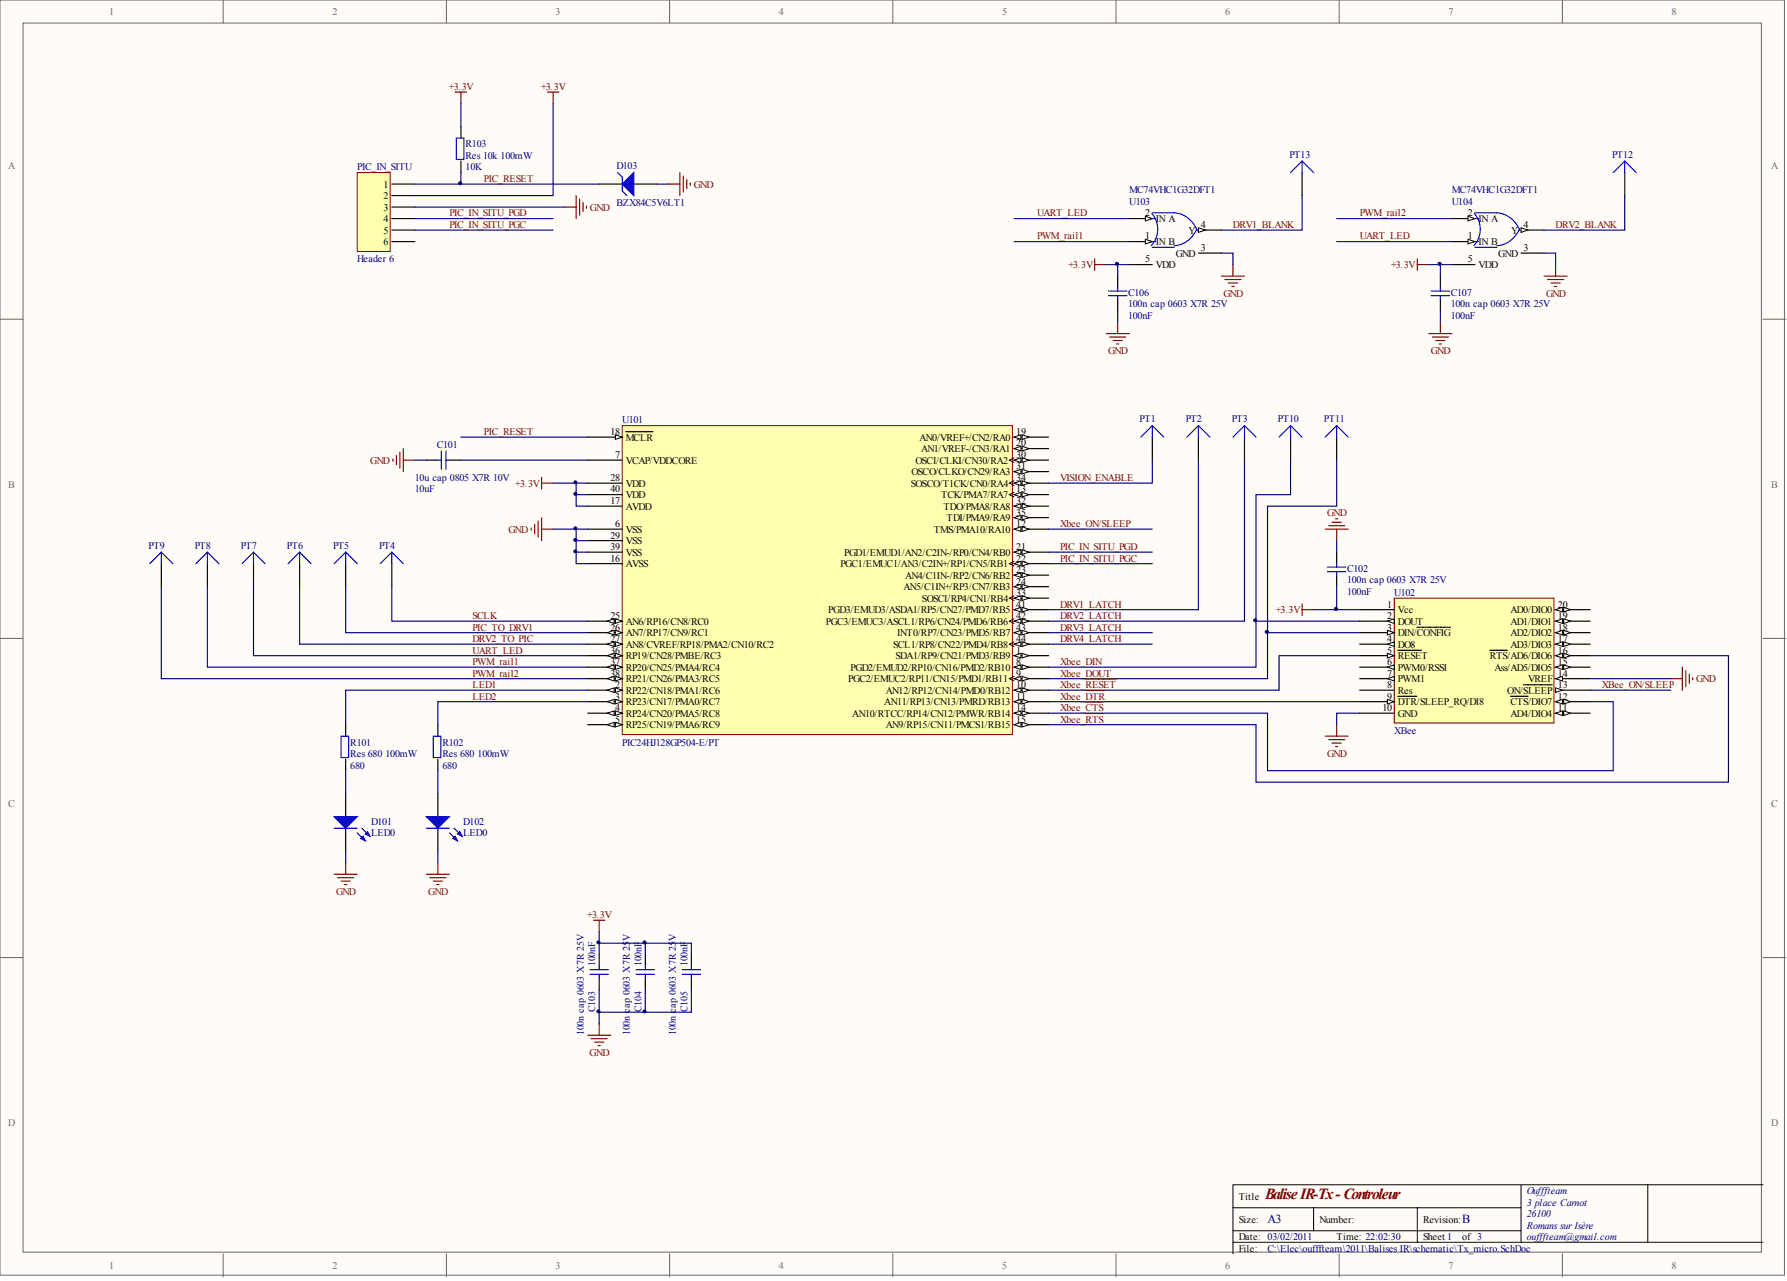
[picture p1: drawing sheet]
<svg xmlns="http://www.w3.org/2000/svg" width="393mm" height="282mm" viewBox="0 0 393 282" stroke-linecap="round" stroke-linejoin="round" font-family="sans-serif">
<defs><g id="words">
<text font-size="3.4" fill="#800000" x="278.5" y="263.9">Balise IR-Tx- Controleur</text>
<g font-size="2.7" fill="#000080">
<text x="279" y="269.1">A3</text>
<text x="321.9" y="269.1">B</text>
</g>
<g font-size="2.2" fill="#696969">
<text x="24" y="3.3">1</text>
<text x="73.2" y="3.3">2</text>
<text x="122.3" y="3.3">3</text>
<text x="171.4" y="3.3">4</text>
<text x="220.6" y="3.3">5</text>
<text x="269.7" y="3.3">6</text>
<text x="318.8" y="3.3">7</text>
<text x="368" y="3.3">8</text>
<text x="1.8" y="37.1">A</text>
<text x="389.9" y="37.1">A</text>
<text x="1.8" y="107.3">B</text>
<text x="389.9" y="107.3">B</text>
<text x="1.8" y="177.6">C</text>
<text x="389.9" y="177.6">C</text>
<text x="1.8" y="247.8">D</text>
<text x="389.9" y="247.8">D</text>
<text x="24" y="279.2">1</text>
<text x="73.2" y="279.2">2</text>
<text x="122.3" y="279.2">3</text>
<text x="171.4" y="279.2">4</text>
<text x="220.6" y="279.2">5</text>
<text x="269.7" y="279.2">6</text>
<text x="318.8" y="279.2">7</text>
<text x="368" y="279.2">8</text>
</g>
<g font-size="2.2" fill="#800000">
<text x="98.8" y="19.8">+3.3V</text>
<text x="119.1" y="19.8">+3.3V</text>
<text x="106.5" y="40">PIC_RESET</text>
<text x="152.7" y="41.3">GND</text>
<text x="98.9" y="47.6">PIC_IN_SITU_PGD</text>
<text x="129.9" y="46.4">GND</text>
<text x="228.3" y="47.6">UART_LED</text>
<text x="299.3" y="47.6">PWM_rail2</text>
<text x="98.9" y="50.2">PIC_IN_SITU_PGC</text>
<text x="228.3" y="52.7">PWM_rail1</text>
<text x="271.4" y="50.2">DRV1_BLANK</text>
<text x="299.3" y="52.7">UART_LED</text>
<text x="342.4" y="50.2">DRV2_BLANK</text>
<text x="235.2" y="59">+3.3V</text>
<text x="306.2" y="59">+3.3V</text>
<text x="269.3" y="65.3">GND</text>
<text x="340.3" y="65.3">GND</text>
<text x="243.9" y="77.9">GND</text>
<text x="314.9" y="77.9">GND</text>
<text x="106.5" y="95.7">PIC_RESET</text>
<text x="81.5" y="102">GND</text>
<text x="113.4" y="107.1">+3.3V</text>
<text x="233.3" y="105.8">VISION_ENABLE</text>
<text x="292.1" y="113.4">GND</text>
<text x="111.9" y="117.2">GND</text>
<text x="233.3" y="116">Xbee_ON/SLEEP</text>
<text x="233.3" y="121">PIC_IN_SITU_PGD</text>
<text x="233.3" y="123.6">PIC_IN_SITU_PGC</text>
<text x="104" y="136.2">SCLK</text>
<text x="233.3" y="133.7">DRV1_LATCH</text>
<text x="233.3" y="136.2">DRV2_LATCH</text>
<text x="280.8" y="134.9">+3.3V</text>
<text x="104" y="138.7">PIC_TO_DRV1</text>
<text x="104" y="141.3">DRV2_TO_PIC</text>
<text x="104" y="143.8">UART_LED</text>
<text x="233.3" y="138.7">DRV3_LATCH</text>
<text x="233.3" y="141.3">DRV4_LATCH</text>
<text x="104" y="146.3">PWM_rail1</text>
<text x="104" y="148.9">PWM_rail2</text>
<text x="233.3" y="146.3">Xbee_DIN</text>
<text x="233.3" y="148.9">Xbee_DOUT</text>
<text x="104" y="151.4">LED1</text>
<text x="104" y="153.9">LED2</text>
<text x="233.3" y="151.4">Xbee_RESET</text>
<text x="233.3" y="153.9">Xbee_DTR</text>
<text x="352.6" y="151.4">XBee_ON/SLEEP</text>
<text x="373.4" y="150.1">GND</text>
<text x="233.3" y="156.5">Xbee_CTS</text>
<text x="233.3" y="159">Xbee_RTS</text>
<text x="292.1" y="166.5">GND</text>
<text x="74" y="196.9">GND</text>
<text x="94.3" y="196.9">GND</text>
<text x="129.3" y="202">+3.3V</text>
<text x="129.8" y="232.3">GND</text>
</g>
<g font-size="2.2" fill="#000080">
<text x="102.5" y="32.4">R103</text>
<text x="102.5" y="35">Res 10k 100mW</text>
<text x="283.8" y="34.7">PT13</text>
<text x="354.8" y="34.7">PT12</text>
<text x="78.6" y="37.5">PIC_IN_SITU</text>
<text x="102.5" y="37.5">10K</text>
<text x="135.7" y="37.2">D103</text>
<text x="135.7" y="45.3">BZX84C5V6LT1</text>
<text x="248.6" y="45.1">U103</text>
<text x="248.6" y="42.6">MC74VHC1G32DFT1</text>
<text x="319.6" y="45.1">U104</text>
<text x="319.6" y="42.6">MC74VHC1G32DFT1</text>
<text x="78.6" y="57.8">Header 6</text>
<text x="248.3" y="65.1">C106</text>
<text x="319.3" y="65.1">C107</text>
<text x="248.3" y="70.2">100nF</text>
<text x="248.3" y="67.6">100n cap 0603 X7R 25V</text>
<text x="319.3" y="70.2">100nF</text>
<text x="319.3" y="67.6">100n cap 0603 X7R 25V</text>
<text x="137" y="93.2">U101</text>
<text x="250.8" y="92.9">PT1</text>
<text x="261" y="92.9">PT2</text>
<text x="271.1" y="92.9">PT3</text>
<text x="281.3" y="92.9">PT10</text>
<text x="291.4" y="92.9">PT11</text>
<text x="96.1" y="98.5">C101</text>
<text x="91.3" y="105.8">10u cap 0805 X7R 10V</text>
<text x="91.3" y="108.4">10uF</text>
<text x="32.7" y="120.8">PT9</text>
<text x="42.9" y="120.8">PT8</text>
<text x="53" y="120.8">PT7</text>
<text x="63.2" y="120.8">PT6</text>
<text x="73.3" y="120.8">PT5</text>
<text x="83.4" y="120.8">PT4</text>
<text x="296.5" y="125.8">C102</text>
<text x="296.5" y="130.9">100nF</text>
<text x="296.5" y="128.4">100n cap 0603 X7R 25V</text>
<text x="306.9" y="131.1">U102</text>
<text x="306.9" y="161.5">XBee</text>
<text x="77.1" y="164">R101</text>
<text x="77.1" y="166.6">Res 680</text>
<text x="84.8" y="166.6">100mW</text>
<text x="97.4" y="164">R102</text>
<text x="97.4" y="166.6">Res 680</text>
<text x="105.1" y="166.6">100mW</text>
<text x="137" y="164">PIC24HJ128GP504-E/PT</text>
<text x="77.1" y="169.1">680</text>
<text x="97.4" y="169.1">680</text>
<text x="81.7" y="181.5">D101</text>
<text x="81.7" y="184">LED0</text>
<text x="102" y="181.5">D102</text>
<text x="102" y="184">LED0</text>
<text x="138.6" y="207" transform="rotate(-90 138.6 207)">V</text>
<text x="148.8" y="207" transform="rotate(-90 148.8 207)">V</text>
<text x="131" y="212.6" transform="rotate(-90 131 212.6)">100nF</text>
<text x="141.2" y="212.6" transform="rotate(-90 141.2 212.6)">100nF</text>
<text x="151.3" y="212.6" transform="rotate(-90 151.3 212.6)">100nF</text>
<text x="128.5" y="227.8" transform="rotate(-90 128.5 227.8)">100n cap 0603 X7R 25V</text>
<text x="131" y="222.7" transform="rotate(-90 131 222.7)">C103</text>
<text x="138.6" y="227.8" transform="rotate(-90 138.6 227.8)">100n cap 0603 X7R 25</text>
<text x="141.2" y="222.7" transform="rotate(-90 141.2 222.7)">C104</text>
<text x="148.8" y="227.8" transform="rotate(-90 148.8 227.8)">100n cap 0603 X7R 25</text>
<text x="151.3" y="222.7" transform="rotate(-90 151.3 222.7)">C105</text>
<text x="336.1" y="262.8">Oufffteam</text>
<text x="336.1" y="265.3">3 place Carnot</text>
<text x="336.1" y="267.8">26100</text>
<text x="279" y="275.4">C:\Elec\oufffteam\2011\Balises IR\schematic\Tx_micro.SchDoc</text>
<text x="336.1" y="270.3">Romans sur Isère</text>
<text x="336.1" y="272.9">oufffteam@gmail.com</text>
</g>
<g font-size="2.2">
<text x="84.4" y="41.3">1</text>
<text x="84.4" y="43.8">2</text>
<text x="84.4" y="46.4">3</text>
<text x="252.1" y="47.6">2</text>
<text x="323.1" y="47.6">2</text>
<text x="84.4" y="48.9">4</text>
<text x="84.4" y="51.4">5</text>
<text x="84.4" y="54">6</text>
<text x="252.1" y="52.7">1</text>
<text x="254.4" y="54">IN B</text>
<text x="254.4" y="48.9">IN A</text>
<text x="261.6" y="51.4">Y</text>
<text x="264.3" y="50.2">4</text>
<text x="323.1" y="52.7">1</text>
<text x="325.4" y="54">IN B</text>
<text x="325.4" y="48.9">IN A</text>
<text x="332.6" y="51.4">Y</text>
<text x="335.3" y="50.2">4</text>
<text x="252.1" y="57.8">5</text>
<text x="254.4" y="59">VDD</text>
<text x="258.8" y="56.5">GND</text>
<text x="264.3" y="55.2">3</text>
<text x="323.1" y="57.8">5</text>
<text x="325.4" y="59">VDD</text>
<text x="329.8" y="56.5">GND</text>
<text x="335.3" y="55.2">3</text>
<text x="134.4" y="95.7">18</text>
<text x="223.7" y="95.7">19</text>
<text x="135.4" y="100.8">7</text>
<text x="137.7" y="97">MCLR</text>
<text x="202.4" y="97">AN0/VREF+/CN2/RA0</text>
<text x="202.7" y="99.5">AN1/VREF-/CN3/RA1</text>
<text x="223.7" y="98.2">20</text>
<text x="223.7" y="100.8">30</text>
<text x="134.4" y="105.8">28</text>
<text x="137.7" y="102">VCAP/VDDCORE</text>
<text x="137.7" y="107.1">VDD</text>
<text x="200.5" y="107.1">SOSCO/T1CK/CN0/RA4</text>
<text x="200.6" y="104.6">OSCO/CLKO/CN29/RA3</text>
<text x="201.5" y="102">OSCI/CLKI/CN30/RA2</text>
<text x="223.7" y="103.3">31</text>
<text x="223.7" y="105.8">34</text>
<text x="134.4" y="110.9">17</text>
<text x="134.4" y="108.4">40</text>
<text x="137.7" y="112.2">AVDD</text>
<text x="137.7" y="109.6">VDD</text>
<text x="207.1" y="109.6">TCK/PMA7/RA7</text>
<text x="207.7" y="112.2">TDO/PMA8/RA8</text>
<text x="223.7" y="108.4">13</text>
<text x="223.7" y="110.9">32</text>
<text x="223.7" y="113.4">35</text>
<text x="134.4" y="118.5">29</text>
<text x="135.4" y="116">6</text>
<text x="137.7" y="117.2">VSS</text>
<text x="137.7" y="119.8">VSS</text>
<text x="205.5" y="117.2">TMS/PMA10/RA10</text>
<text x="208.4" y="114.7">TDI/PMA9/RA9</text>
<text x="223.7" y="116">12</text>
<text x="134.4" y="123.6">16</text>
<text x="134.4" y="121">39</text>
<text x="137.7" y="124.8">AVSS</text>
<text x="137.7" y="122.3">VSS</text>
<text x="185" y="124.8">PGC1/EMUC1/AN3/C2IN+/RP1/CN5/RB1</text>
<text x="185.8" y="122.3">PGD1/EMUD1/AN2/C2IN-/RP0/CN4/RB0</text>
<text x="223.7" y="121">21</text>
<text x="223.7" y="123.6">22</text>
<text x="198.9" y="129.9">AN5/C1IN+/RP3/CN7/RB3</text>
<text x="199.2" y="127.4">AN4/C1IN-/RP2/CN6/RB2</text>
<text x="223.7" y="126.1">23</text>
<text x="223.7" y="128.6">24</text>
<text x="223.7" y="131.1">33</text>
<text x="134.4" y="136.2">25</text>
<text x="137.7" y="137.5">AN6/RP16/CN8/RC0</text>
<text x="181.8" y="137.5">PGC3/EMUC3/ASCL1/RP6/CN24/PMD6/RB6</text>
<text x="182.3" y="134.9">PGD3/EMUD3/ASDA1/RP5/CN27/PMD7/RB5</text>
<text x="202.9" y="132.4">SOSCI/RP4/CN1/RB4</text>
<text x="223.7" y="133.7">41</text>
<text x="223.7" y="136.2">42</text>
<text x="305.3" y="133.7">1</text>
<text x="305.3" y="136.2">2</text>
<text x="307.7" y="134.9">Vcc</text>
<text x="307.7" y="137.5">DOUT</text>
<text x="332.5" y="137.5">AD1/DIO1</text>
<text x="332.5" y="134.9">AD0/DIO0</text>
<text x="342.9" y="136.2">19</text>
<text x="342.9" y="133.7">20</text>
<text x="134.4" y="138.7">26</text>
<text x="134.4" y="141.3">27</text>
<text x="134.4" y="143.8">36</text>
<text x="137.7" y="140">AN7/RP17/CN9/RC1</text>
<text x="137.7" y="142.5">AN8/CVREF/RP18/PMA2/CN10/RC2</text>
<text x="196.6" y="142.5">SCL1/RP8/CN22/PMD4/RB8</text>
<text x="197.5" y="140">INT0/RP7/CN23/PMD5/RB7</text>
<text x="223.7" y="143.8">1</text>
<text x="223.7" y="138.7">43</text>
<text x="223.7" y="141.3">44</text>
<text x="305.3" y="138.7">3</text>
<text x="305.3" y="141.3">4</text>
<text x="305.3" y="143.8">5</text>
<text x="307.7" y="140">DIN/CONFIG</text>
<text x="307.7" y="142.5">DO8</text>
<text x="332.5" y="142.5">AD3/DIO3</text>
<text x="332.5" y="140">AD2/DIO2</text>
<text x="342.9" y="143.8">16</text>
<text x="342.9" y="141.3">17</text>
<text x="342.9" y="138.7">18</text>
<text x="134.4" y="146.3">37</text>
<text x="134.4" y="148.9">38</text>
<text x="137.7" y="145.1">RP19/CN28/PMBE/RC3</text>
<text x="137.7" y="147.6">RP20/CN25/PMA4/RC4</text>
<text x="187.2" y="147.6">PGD2/EMUD2/RP10/CN16/PMD2/RB10</text>
<text x="197.1" y="145.1">SDA1/RP9/CN21/PMD3/RB9</text>
<text x="223.7" y="146.3">8</text>
<text x="223.7" y="148.9">9</text>
<text x="305.3" y="146.3">6</text>
<text x="305.3" y="148.9">7</text>
<text x="307.7" y="145.1">RESET</text>
<text x="307.7" y="147.6">PWM0/RSSI</text>
<text x="327.9" y="145.1">RTS/AD6/DIO6</text>
<text x="329" y="147.6">Ass/AD5/DIO5</text>
<text x="342.9" y="148.9">14</text>
<text x="342.9" y="146.3">15</text>
<text x="135.4" y="151.4">2</text>
<text x="135.4" y="153.9">3</text>
<text x="137.7" y="152.7">RP22/CN18/PMA1/RC6</text>
<text x="137.7" y="155.2">RP23/CN17/PMA0/RC7</text>
<text x="137.7" y="150.1">RP21/CN26/PMA3/RC5</text>
<text x="186.7" y="150.1">PGC2/EMUC2/RP11/CN15/PMD1/RB11</text>
<text x="194.6" y="155.2">AN11/RP13/CN13/PMRD/RB13</text>
<text x="195" y="152.7">AN12/RP12/CN14/PMD0/RB12</text>
<text x="223.7" y="151.4">10</text>
<text x="223.7" y="153.9">11</text>
<text x="305.3" y="151.4">8</text>
<text x="305.3" y="153.9">9</text>
<text x="307.7" y="150.1">PWM1</text>
<text x="307.7" y="152.7">Res</text>
<text x="307.7" y="155.2">DTR/SLEEP_RQ/DI8</text>
<text x="331.8" y="152.7">ON/SLEEP</text>
<text x="332.5" y="155.2">CTS/DIO7</text>
<text x="336.4" y="150.1">VREF</text>
<text x="342.9" y="153.9">12</text>
<text x="342.9" y="151.4">13</text>
<text x="135.4" y="156.5">4</text>
<text x="135.4" y="159">5</text>
<text x="137.7" y="157.7">RP24/CN20/PMA5/RC8</text>
<text x="137.7" y="160.3">RP25/CN19/PMA6/RC9</text>
<text x="187.6" y="157.7">AN10/RTCC/RP14/CN12/PMWR/RB14</text>
<text x="195" y="160.3">AN9/RP15/CN11/PMCS1/RB15</text>
<text x="223.7" y="156.5">14</text>
<text x="223.7" y="159">15</text>
<text x="304.3" y="156.5">10</text>
<text x="307.7" y="157.7">GND</text>
<text x="332.5" y="157.7">AD4/DIO4</text>
<text x="342.9" y="156.5">11</text>
<text x="272.7" y="264">Title</text>
<text x="272.7" y="269.1">Size:</text>
<text x="290.4" y="269.1">Number:</text>
<text x="313.2" y="269.1">Revision:</text>
<text x="272.7" y="272.9">Date: 03/02/2011</text>
<text x="272.7" y="275.4">File:</text>
<text x="294.2" y="272.9">Time: 22:02:30</text>
<text x="313.2" y="272.9">Sheet 1</text>
<text x="321.9" y="272.9">of 3</text>
</g>
</g></defs>
<g fill="#fffcf8" stroke="#696969" stroke-width=".22">
<path d="M0 0h392.8v280.6h-392.8z"/>
<path d="M5.1 5.1h382.6v270.4h-382.6z"/>
</g>
<g fill="none" stroke="#696969" stroke-width=".22">
<path d="M49.1 0v5.1M98.3 0v5.1M147.4 0v5.1M196.5 0v5.1M245.6 0v5.1M294.8 0v5.1M343.9 0v5.1M0 70.2h5.1M388.1 70.2h5M0 140.5h5.1M388.1 140.5h5M0 210.7h5.1"/>
<path d="M388.1 210.7h5M49.1 275.9v5M98.3 275.9v5M147.4 275.9v5M196.5 275.9v5M245.6 275.9v5M294.8 275.9v5M343.9 275.9v5"/>
</g>
<path d="M271.4 265.8h63.4M271.4 273.3h116.7M271.4 270.8h63.4M289.1 265.8v5M312 265.8v7.5M334.8 260.7v12.6M362.7 260.7h-91.3v15.2M388.1 260.7h-25.4v12.6" fill="none" stroke="#000" stroke-width=".22"/>
<path d="M137 93.7h85.8v67.9h-85.8z" fill="#ffffb0" stroke="#800000" stroke-width=".22"/>
<path d="M223.2 144.3h7.6" fill="none" stroke="#000" stroke-width=".25"/>
<g fill="#fffcf8" stroke="#000" stroke-width=".22">
<path d="M223.2 144.3l1.5-.5v1z"/>
<path d="M225 143.8l1.5 .5-1.5 .5z"/>
</g>
<path d="M129.4 151.9h7.6" fill="none" stroke="#000" stroke-width=".25"/>
<g fill="#fffcf8" stroke="#000" stroke-width=".22">
<path d="M135.4 151.4l1.6 .5-1.6 .5z"/>
<path d="M133.7 151.9l1.5-.5v1z"/>
</g>
<path d="M129.4 154.4h7.6" fill="none" stroke="#000" stroke-width=".25"/>
<g fill="#fffcf8" stroke="#000" stroke-width=".22">
<path d="M135.4 153.9l1.6 .5-1.6 .5z"/>
<path d="M133.7 154.4l1.5-.5v1z"/>
</g>
<path d="M129.4 156.9h7.6" fill="none" stroke="#000" stroke-width=".25"/>
<g fill="#fffcf8" stroke="#000" stroke-width=".22">
<path d="M135.4 156.4l1.6 .5-1.6 .5z"/>
<path d="M133.7 156.9l1.5-.5v1z"/>
</g>
<path d="M129.4 159.5h7.6" fill="none" stroke="#000" stroke-width=".25"/>
<g fill="#fffcf8" stroke="#000" stroke-width=".22">
<path d="M135.4 159l1.6 .5-1.6 .5z"/>
<path d="M133.7 159.5l1.5-.5v1z"/>
</g>
<path d="M129.4 116.4h7.6M129.4 101.2h7.6M223.2 146.8h7.6" fill="none" stroke="#000" stroke-width=".25"/>
<g fill="#fffcf8" stroke="#000" stroke-width=".22">
<path d="M223.2 146.8l1.5-.5v1z"/>
<path d="M225 146.3l1.5 .5-1.5 .5z"/>
</g>
<path d="M223.2 149.3h7.6" fill="none" stroke="#000" stroke-width=".25"/>
<path d="M223.2 148.8l-1 .5 1 .5" fill="none" stroke="#000" stroke-width=".22"/>
<g fill="#fffcf8" stroke="#000" stroke-width=".22">
<path d="M223.2 149.3l1.5-.5v1z"/>
<path d="M225 148.8l1.5 .5-1.5 .5z"/>
</g>
<path d="M223.2 151.9h7.6" fill="none" stroke="#000" stroke-width=".25"/>
<g fill="#fffcf8" stroke="#000" stroke-width=".22">
<path d="M223.2 151.9l1.5-.5v1z"/>
<path d="M225 151.4l1.5 .5-1.5 .5z"/>
</g>
<path d="M223.2 154.4h7.6" fill="none" stroke="#000" stroke-width=".25"/>
<g fill="#fffcf8" stroke="#000" stroke-width=".22">
<path d="M223.2 154.4l1.5-.5v1z"/>
<path d="M225 153.9l1.5 .5-1.5 .5z"/>
</g>
<path d="M223.2 116.4h7.6" fill="none" stroke="#000" stroke-width=".25"/>
<g fill="#fffcf8" stroke="#000" stroke-width=".22">
<path d="M223.2 116.4l1.5-.5v1z"/>
<path d="M225 115.9l1.5 .5-1.5 .5z"/>
</g>
<path d="M223.2 108.8h7.6" fill="none" stroke="#000" stroke-width=".25"/>
<path d="M223.2 108.3l-1 .5 1 .5" fill="none" stroke="#000" stroke-width=".22"/>
<g fill="#fffcf8" stroke="#000" stroke-width=".22">
<path d="M223.2 108.8l1.5-.5v1z"/>
<path d="M225 108.3l1.5 .5-1.5 .5z"/>
</g>
<path d="M223.2 156.9h7.6" fill="none" stroke="#000" stroke-width=".25"/>
<g fill="#fffcf8" stroke="#000" stroke-width=".22">
<path d="M223.2 156.9l1.5-.5v1z"/>
<path d="M225 156.4l1.5 .5-1.5 .5z"/>
</g>
<path d="M223.2 159.5h7.6" fill="none" stroke="#000" stroke-width=".25"/>
<g fill="#fffcf8" stroke="#000" stroke-width=".22">
<path d="M223.2 159.5l1.5-.5v1z"/>
<path d="M225 159l1.5 .5-1.5 .5z"/>
</g>
<path d="M129.4 96.2h7.6M129.4 111.4h7.6M129.4 124h7.6" fill="none" stroke="#000" stroke-width=".25"/>
<path d="M135.4 95.7l1.6 .5-1.6 .5z" fill="#fffcf8" stroke="#000" stroke-width=".22"/>
<path d="M137.7 95h6M223.2 96.2h7.6" fill="none" stroke="#000" stroke-width=".25"/>
<g fill="#fffcf8" stroke="#000" stroke-width=".22">
<path d="M223.2 96.2l1.5-.5v1z"/>
<path d="M225 95.7l1.5 .5-1.5 .5z"/>
</g>
<path d="M223.2 98.7h7.6" fill="none" stroke="#000" stroke-width=".25"/>
<g fill="#fffcf8" stroke="#000" stroke-width=".22">
<path d="M223.2 98.7l1.5-.5v1z"/>
<path d="M225 98.2l1.5 .5-1.5 .5z"/>
</g>
<path d="M223.2 121.5h7.6" fill="none" stroke="#000" stroke-width=".25"/>
<g fill="#fffcf8" stroke="#000" stroke-width=".22">
<path d="M223.2 121.5l1.5-.5v1z"/>
<path d="M225 121l1.5 .5-1.5 .5z"/>
</g>
<path d="M223.2 124h7.6" fill="none" stroke="#000" stroke-width=".25"/>
<path d="M223.2 123.5l-1 .5 1 .5" fill="none" stroke="#000" stroke-width=".22"/>
<g fill="#fffcf8" stroke="#000" stroke-width=".22">
<path d="M223.2 124l1.5-.5v1z"/>
<path d="M225 123.5l1.5 .5-1.5 .5z"/>
</g>
<path d="M223.2 126.6h7.6" fill="none" stroke="#000" stroke-width=".25"/>
<g fill="#fffcf8" stroke="#000" stroke-width=".22">
<path d="M223.2 126.6l1.5-.6v1.1z"/>
<path d="M225 126l1.5 .6-1.5 .5z"/>
</g>
<path d="M223.2 129.1h7.6" fill="none" stroke="#000" stroke-width=".25"/>
<g fill="#fffcf8" stroke="#000" stroke-width=".22">
<path d="M223.2 129.1l1.5-.5v1z"/>
<path d="M225 128.6l1.5 .5-1.5 .5z"/>
</g>
<path d="M129.4 136.7h7.6" fill="none" stroke="#000" stroke-width=".25"/>
<g fill="#fffcf8" stroke="#000" stroke-width=".22">
<path d="M135.4 136.2l1.6 .5-1.6 .5z"/>
<path d="M133.7 136.7l1.5-.5v1z"/>
</g>
<path d="M129.4 139.2h7.6" fill="none" stroke="#000" stroke-width=".25"/>
<g fill="#fffcf8" stroke="#000" stroke-width=".22">
<path d="M135.4 138.7l1.6 .5-1.6 .5z"/>
<path d="M133.7 139.2l1.5-.5v1z"/>
</g>
<path d="M129.4 141.7h7.6" fill="none" stroke="#000" stroke-width=".25"/>
<g fill="#fffcf8" stroke="#000" stroke-width=".22">
<path d="M135.4 141.2l1.6 .5-1.6 .5z"/>
<path d="M133.7 141.7l1.5-.5v1z"/>
</g>
<path d="M129.4 106.3h7.6M129.4 119h7.6M223.2 101.2h7.6" fill="none" stroke="#000" stroke-width=".25"/>
<path d="M223.2 100.7l-1 .5 1 .6" fill="none" stroke="#000" stroke-width=".22"/>
<g fill="#fffcf8" stroke="#000" stroke-width=".22">
<path d="M223.2 101.2l1.5-.5v1.1z"/>
<path d="M225 100.7l1.5 .5-1.5 .6z"/>
</g>
<path d="M223.2 103.8h7.6" fill="none" stroke="#000" stroke-width=".25"/>
<g fill="#fffcf8" stroke="#000" stroke-width=".22">
<path d="M223.2 103.8l1.5-.5v1z"/>
<path d="M225 103.3l1.5 .5-1.5 .5z"/>
</g>
<path d="M223.2 111.4h7.6" fill="none" stroke="#000" stroke-width=".25"/>
<g fill="#fffcf8" stroke="#000" stroke-width=".22">
<path d="M223.2 111.4l1.5-.5v1z"/>
<path d="M225 110.9l1.5 .5-1.5 .5z"/>
</g>
<path d="M223.2 131.6h7.6" fill="none" stroke="#000" stroke-width=".25"/>
<path d="M223.2 131.1l-1 .5 1 .5" fill="none" stroke="#000" stroke-width=".22"/>
<g fill="#fffcf8" stroke="#000" stroke-width=".22">
<path d="M223.2 131.6l1.5-.5v1z"/>
<path d="M225 131.1l1.5 .5-1.5 .5z"/>
</g>
<path d="M223.2 106.3h7.6" fill="none" stroke="#000" stroke-width=".25"/>
<path d="M223.2 105.8l-1 .5 1 .5" fill="none" stroke="#000" stroke-width=".22"/>
<g fill="#fffcf8" stroke="#000" stroke-width=".22">
<path d="M223.2 106.3l1.5-.5v1z"/>
<path d="M225 105.8l1.5 .5-1.5 .5z"/>
</g>
<path d="M223.2 113.9h7.6" fill="none" stroke="#000" stroke-width=".25"/>
<g fill="#fffcf8" stroke="#000" stroke-width=".22">
<path d="M223.2 113.9l1.5-.5v1z"/>
<path d="M225 113.4l1.5 .5-1.5 .5z"/>
</g>
<path d="M129.4 144.3h7.6" fill="none" stroke="#000" stroke-width=".25"/>
<g fill="#fffcf8" stroke="#000" stroke-width=".22">
<path d="M135.4 143.8l1.6 .5-1.6 .5z"/>
<path d="M133.7 144.3l1.5-.5v1z"/>
</g>
<path d="M129.4 146.8h7.6" fill="none" stroke="#000" stroke-width=".25"/>
<g fill="#fffcf8" stroke="#000" stroke-width=".22">
<path d="M135.4 146.3l1.6 .5-1.6 .5z"/>
<path d="M133.7 146.8l1.5-.5v1z"/>
</g>
<path d="M129.4 149.3h7.6" fill="none" stroke="#000" stroke-width=".25"/>
<g fill="#fffcf8" stroke="#000" stroke-width=".22">
<path d="M135.4 148.8l1.6 .5-1.6 .5z"/>
<path d="M133.7 149.3l1.5-.5v1z"/>
</g>
<path d="M129.4 108.8h7.6M129.4 121.5h7.6M223.2 134.1h7.6" fill="none" stroke="#000" stroke-width=".25"/>
<g fill="#fffcf8" stroke="#000" stroke-width=".22">
<path d="M223.2 134.1l1.5-.5v1.1z"/>
<path d="M225 133.6l1.5 .5-1.5 .6z"/>
</g>
<path d="M223.2 136.7h7.6" fill="none" stroke="#000" stroke-width=".25"/>
<path d="M223.2 136.2l-1 .5 1 .5" fill="none" stroke="#000" stroke-width=".22"/>
<g fill="#fffcf8" stroke="#000" stroke-width=".22">
<path d="M223.2 136.7l1.5-.5v1z"/>
<path d="M225 136.2l1.5 .5-1.5 .5z"/>
</g>
<path d="M223.2 139.2h7.6" fill="none" stroke="#000" stroke-width=".25"/>
<g fill="#fffcf8" stroke="#000" stroke-width=".22">
<path d="M223.2 139.2l1.5-.5v1z"/>
<path d="M225 138.7l1.5 .5-1.5 .5z"/>
</g>
<path d="M223.2 141.7h7.6" fill="none" stroke="#000" stroke-width=".25"/>
<path d="M223.2 141.2l-1 .5 1 .5" fill="none" stroke="#000" stroke-width=".22"/>
<g fill="#fffcf8" stroke="#000" stroke-width=".22">
<path d="M223.2 141.7l1.5-.5v1z"/>
<path d="M225 141.2l1.5 .5-1.5 .5z"/>
</g>
<path d="M101.5 96.2h27.9M91.3 101.2h2.5M101.5 101.2h27.9M121.7 106.3h7.7M121.7 116.4h7.7M126.8 106.3v2.5h2.6M126.8 108.8v2.6h2.6M126.8 116.4v2.6h2.6M126.8 119v2.5h2.6M126.8 121.5v2.5h2.6" fill="none" stroke="#000080" stroke-width=".25"/>
<path d="M93.8 101.2h2.6M98.9 101.2h2.6" fill="none" stroke="#000" stroke-width=".25"/>
<path d="M97.1 99.2v4.1M98.2 99.2v4.1M96.4 101.2h.7M98.2 101.2h.7" fill="none" stroke="#00f" stroke-width=".25"/>
<path d="M88 99.5v3.5M88.8 98.7v5.1M86.5 101v.5M87.3 100.2v2.1M88.8 101.2h2.5M116.9 116.2v.5M117.7 115.4v2M118.4 114.7v3.5M119.2 105v2.6M119.2 113.9v5.1M119.2 106.3h2.5M119.2 116.4h2.5" fill="none" stroke="#800000" stroke-width=".25"/>
<path d="M78.6 38h7.3v17.3h-7.3z" fill="#ffffb0" stroke="#800000" stroke-width=".22"/>
<path d="M101.5 27.8v2.6M101.5 35.4v2.6M86.2 40.5h5.1M86.2 43h5.1M86.2 45.6h5.1M86.2 48.1h5.1M86.2 50.6h5.1M86.2 53.2h5.1M131.9 40.5h5.1M139.5 40.5h5.1" fill="none" stroke="#000" stroke-width=".25"/>
<path d="M100.4 30.4h1.7v4.7h-1.7zM136 38l1 1v3l1 1" fill="none" stroke="#00f" stroke-width=".25"/>
<path d="M101.5 38v2.5h-10.2M101.5 22.8v5M121.7 22.8v20.2h-30.4M91.3 45.6h33M91.3 48.1h30.4M91.3 50.6h30.4M101.5 40.5h30.4M144.6 40.5h2.5M230.8 121.5h22.8M230.8 124h22.8" fill="none" stroke="#000080" stroke-width=".25"/>
<g fill="none" stroke="#800000" stroke-width=".25">
<path d="M100.2 20.3h2.5M101.5 20.3v2.5M120.5 20.3h2.5M121.7 20.3v2.5M149.6 38v5M150.4 38.7v3.6M151.2 39.5v2M124.3 45.6h2.5M126.8 43v5.1M127.6 43.8v3.5M128.3 44.6v2M129.1 45.3v.5"/>
<path d="M147.1 40.5h2.5M151.9 40.3v.5"/>
</g>
<path d="M137 40.5l2.5-2.5v5z" fill="#00f" stroke="#00f" stroke-width=".25"/>
<path d="M306.9 131.6h35.2v27.5h-35.2z" fill="#ffffb0" stroke="#800000" stroke-width=".22"/>
<path d="M299.3 134.1h7.6M299.3 136.7h7.6" fill="none" stroke="#000" stroke-width=".25"/>
<path d="M305.4 136.7l1.5-.5v1z" fill="#fffcf8" stroke="#000" stroke-width=".22"/>
<path d="M299.3 139.2h7.6" fill="none" stroke="#000" stroke-width=".25"/>
<path d="M305.4 138.7l1.5 .5-1.5 .5z" fill="#fffcf8" stroke="#000" stroke-width=".22"/>
<path d="M311.9 138h7.4M299.3 141.7h7.6" fill="none" stroke="#000" stroke-width=".25"/>
<path d="M305.4 141.7l1.5-.5v1z" fill="#fffcf8" stroke="#000" stroke-width=".22"/>
<path d="M299.3 144.3h7.6" fill="none" stroke="#000" stroke-width=".25"/>
<path d="M305.4 143.8l1.5 .5-1.5 .5z" fill="#fffcf8" stroke="#000" stroke-width=".22"/>
<path d="M299.3 146.8h7.6M307.7 143.1h5.2" fill="none" stroke="#000" stroke-width=".25"/>
<path d="M305.4 146.8l1.5-.5v1z" fill="#fffcf8" stroke="#000" stroke-width=".22"/>
<path d="M299.3 149.3h7.6" fill="none" stroke="#000" stroke-width=".25"/>
<path d="M305.4 149.3l1.5-.5v1z" fill="#fffcf8" stroke="#000" stroke-width=".22"/>
<path d="M299.3 151.9h7.6M299.3 154.4h7.6" fill="none" stroke="#000" stroke-width=".25"/>
<path d="M305.4 153.9l1.5 .5-1.5 .5z" fill="#fffcf8" stroke="#000" stroke-width=".22"/>
<path d="M299.3 156.9h7.6M307.7 153.2h4.2M342.4 156.9h7.6" fill="none" stroke="#000" stroke-width=".25"/>
<g fill="#fffcf8" stroke="#000" stroke-width=".22">
<path d="M342.4 156.9l1.5-.5v1z"/>
<path d="M344.2 156.4l1.5 .5-1.5 .5z"/>
</g>
<path d="M342.4 154.4h7.6" fill="none" stroke="#000" stroke-width=".25"/>
<g fill="#fffcf8" stroke="#000" stroke-width=".22">
<path d="M342.4 154.4l1.5-.5v1z"/>
<path d="M344.2 153.9l1.5 .5-1.5 .5z"/>
</g>
<path d="M332.5 153.2h3.9M342.4 151.9h7.6" fill="none" stroke="#000" stroke-width=".25"/>
<path d="M342.4 151.4l1.5 .5-1.5 .5z" fill="#fffcf8" stroke="#000" stroke-width=".22"/>
<path d="M335.3 150.7h6.4M342.4 149.3h7.6" fill="none" stroke="#000" stroke-width=".25"/>
<path d="M342.4 149.3l1.5-.5v1z" fill="#fffcf8" stroke="#000" stroke-width=".22"/>
<path d="M342.4 146.8h7.6" fill="none" stroke="#000" stroke-width=".25"/>
<g fill="#fffcf8" stroke="#000" stroke-width=".22">
<path d="M342.4 146.8l1.5-.5v1z"/>
<path d="M344.2 146.3l1.5 .5-1.5 .5z"/>
</g>
<path d="M342.4 144.3h7.6" fill="none" stroke="#000" stroke-width=".25"/>
<g fill="#fffcf8" stroke="#000" stroke-width=".22">
<path d="M342.4 144.3l1.5-.5v1z"/>
<path d="M344.2 143.8l1.5 .5-1.5 .5z"/>
</g>
<path d="M327.9 143.1h3.9M342.4 141.7h7.6" fill="none" stroke="#000" stroke-width=".25"/>
<g fill="#fffcf8" stroke="#000" stroke-width=".22">
<path d="M342.4 141.7l1.5-.5v1z"/>
<path d="M344.2 141.2l1.5 .5-1.5 .5z"/>
</g>
<path d="M342.4 139.2h7.6" fill="none" stroke="#000" stroke-width=".25"/>
<g fill="#fffcf8" stroke="#000" stroke-width=".22">
<path d="M342.4 139.2l1.5-.5v1z"/>
<path d="M344.2 138.7l1.5 .5-1.5 .5z"/>
</g>
<path d="M342.4 136.7h7.6" fill="none" stroke="#000" stroke-width=".25"/>
<g fill="#fffcf8" stroke="#000" stroke-width=".22">
<path d="M342.4 136.7l1.5-.5v1z"/>
<path d="M344.2 136.2l1.5 .5-1.5 .5z"/>
</g>
<path d="M342.4 134.1h7.6" fill="none" stroke="#000" stroke-width=".25"/>
<g fill="#fffcf8" stroke="#000" stroke-width=".22">
<path d="M342.4 134.1l1.5-.5v1.1z"/>
<path d="M344.2 133.6l1.5 .5-1.5 .6z"/>
</g>
<g fill="none" stroke="#800000" stroke-width=".25">
<path d="M291.7 116.4h5.1M292.4 115.7h3.6M293.2 114.9h2M294 114.2h.5M294.2 116.4v2.6M286.6 132.9v2.5M286.6 134.1h2.5M239 149.4h6.7M239 151.9h4.2M239 154.5h3.9M239 157h3.9M294.2 159.5v2.5"/>
<path d="M367.8 149.3h2.5M370.3 146.8v5.1M371.1 147.6v3.5M371.8 148.3v2M372.6 149.1v.5M291.7 162h5.1M292.4 162.7h3.6M293.2 163.5h2M294 164.3h.5M73.6 192.4h5M74.3 193.1h3.6M75.1 193.9h2"/>
<path d="M75.8 194.6h.5M76.1 189.8v2.6M93.8 192.4h5.1M94.6 193.1h3.6M95.4 193.9h2M96.1 194.6h.5M96.4 189.8v2.6M130.6 202.5h2.6M131.9 202.5v2.5M129.4 227.8h5M130.1 228.6h3.6M130.9 229.3h2"/>
<path d="M131.6 230.1h.5M131.9 225.3v2.5"/>
</g>
<g fill="none" stroke="#000" stroke-width=".25">
<path d="M248.6 58.2h5M248.6 53.2h5M263.8 55.7h5.1M294.2 121.5v2.5M294.2 126.6v2.5M76.1 159.5v2.5M96.4 159.5v2.5M76.1 167.1v2.5M76.1 174.6v5.1M96.4 167.1v2.5M96.4 174.6v5.1M76.1 182.2v5.1"/>
<path d="M96.4 182.2v5.1M131.9 210.1v2.5M131.9 215.1v2.6M142 210.1v2.5M142 215.1v2.6M152.2 210.1v2.5M152.2 215.1v2.6"/>
</g>
<g fill="none" stroke="#00f" stroke-width=".25">
<path d="M292.2 124.8h4.1M292.2 125.8h4.1M294.2 124v.8M294.2 125.8v.8M75.1 162h1.7v4.7h-1.7zM95.4 162h1.6v4.7h-1.6zM73.6 182.2h5M78.6 183.2l1.8 1.8M79.6 182.2l1.8 1.8M93.8 182.2h5.1M98.9 183.2l1.8 1.8M99.9 182.2l1.8 1.8"/>
<path d="M129.9 213.4h4M129.9 214.4h4M131.9 212.6v.8M131.9 214.4v.7M140 213.4h4.1M140 214.4h4.1M142 212.6v.8M142 214.4v.7M150.2 213.4h4M150.2 214.4h4M152.2 212.6v.8M152.2 214.4v.7"/>
</g>
<g fill="none" stroke="#000080" stroke-width=".25">
<path d="M230.8 116.4h22.8M294.2 119v2.5M289.1 134.1h5.1M294.2 129.1v5h5.1M299.3 136.7h-22.8v10.1h-45.7M299.3 139.2h-20.3v10.1h-48.2M129.4 154.4h-33v5.1M129.4 151.9h-53.3v7.6M230.8 154.4h68.5M299.3 144.3h-17.8v7.6h-50.7M299.3 156.9h-5.1v2.6M350 154.4h5.1v15.2h-76.1v-12.7h-48.2"/>
<path d="M350 144.3h30.5v27.8h-104v-12.6h-45.7M350 151.9h17.8M350 149.3h17.8M76.1 169.6v5M96.4 169.6v5M76.1 187.3v2.5M96.4 187.3v2.5M131.9 207.5h10.1v2.6M131.9 205v5.1M131.9 217.7v7.6M142 207.5h10.2v2.6M142 217.7v5"/>
<path d="M152.2 217.7v5h-20.3"/>
</g>
<g fill="#00f" stroke="#00f" stroke-width=".25">
<path d="M73.6 179.7h5l-2.5 2.5z"/>
<path d="M79.4 184.5l.5-.5 .5 1z"/>
<path d="M80.4 183.5l.5-.5 .5 1z"/>
<path d="M93.8 179.7h5.1l-2.5 2.5z"/>
<path d="M99.7 184.5l.5-.5 .5 1z"/>
<path d="M100.7 183.5l.5-.5 .5 1z"/>
</g>
<path d="M252.1 52.7l1.5 .5-1.5 .5z" fill="#fffcf8" stroke="#000" stroke-width=".22"/>
<path d="M248.6 48.1h5" fill="none" stroke="#000" stroke-width=".25"/>
<path d="M252.1 47.6l1.5 .5-1.5 .5z" fill="#fffcf8" stroke="#000" stroke-width=".22"/>
<path d="M263.8 50.6h5.1" fill="none" stroke="#000" stroke-width=".25"/>
<path d="M263.8 50.1l1.5 .5-1.5 .5z" fill="#fffcf8" stroke="#000" stroke-width=".22"/>
<path d="M253.5 47a5.2 5.2 0 0 1-.1 7.1M253.6 46.8h4.9a5.9 5.9 0 0 1 5.1 4M253.6 48.1h.8M253.6 53.2h.8M253.6 54.4h4.9M263.4 50.4a5.9 5.9 0 0 1-5 3.7" fill="none" stroke="#00f" stroke-width=".25"/>
<path d="M319.6 58.2h5.1M319.6 53.2h5.1M334.8 55.7h5.1" fill="none" stroke="#000" stroke-width=".25"/>
<path d="M323.1 52.7l1.6 .5-1.6 .5z" fill="#fffcf8" stroke="#000" stroke-width=".22"/>
<path d="M319.6 48.1h5.1" fill="none" stroke="#000" stroke-width=".25"/>
<path d="M323.1 47.6l1.6 .5-1.6 .5z" fill="#fffcf8" stroke="#000" stroke-width=".22"/>
<path d="M334.8 50.6h5.1" fill="none" stroke="#000" stroke-width=".25"/>
<path d="M334.8 50.1l1.5 .5-1.5 .5z" fill="#fffcf8" stroke="#000" stroke-width=".22"/>
<g fill="none" stroke="#00f" stroke-width=".25">
<path d="M286.6 35.4l2.5 2.6M286.6 35.4l-2.5 2.6M286.6 35.4v2.6M357.6 35.4l2.6 2.6M357.6 35.4l-2.5 2.6M357.6 35.4v2.6M324.5 47a5.2 5.2 0 0 1-.1 7M324.7 46.8h4.8a5.9 5.9 0 0 1 5.1 4M324.7 48.1h.7M324.7 53.2h.7M324.7 54.4h4.8M334.5 50.4a5.9 5.9 0 0 1-5 3.7"/>
<path d="M244 64h4.1M244 65.1h4.1M246 63.3v.7M246 65.1v.7M315 64h4.1M315 65.1h4.1M317 63.3v.7M317 65.1v.7M253.6 93.7l2.6 2.5M253.6 93.7l-2.5 2.5M253.6 93.7v2.5M263.8 93.7l2.5 2.5"/>
<path d="M263.8 93.7l-2.6 2.5M263.8 93.7v2.5M273.9 93.7l2.6 2.5M273.9 93.7l-2.5 2.5M273.9 93.7v2.5M284.1 93.7l2.5 2.5M284.1 93.7l-2.6 2.5M284.1 93.7v2.5M294.2 93.7l2.6 2.5M294.2 93.7l-2.5 2.5M294.2 93.7v2.5M35.5 121.5l2.5 2.5"/>
<path d="M35.5 121.5l-2.5 2.5M35.5 121.5v2.5M45.7 121.5l2.5 2.5M45.7 121.5l-2.6 2.5M45.7 121.5v2.5M55.8 121.5l2.5 2.5M55.8 121.5l-2.5 2.5M55.8 121.5v2.5M65.9 121.5l2.6 2.5M65.9 121.5l-2.5 2.5M65.9 121.5v2.5M76.1 121.5l2.5 2.5"/>
<path d="M76.1 121.5l-2.5 2.5M76.1 121.5v2.5M86.2 121.5l2.6 2.5M86.2 121.5l-2.5 2.5M86.2 121.5v2.5"/>
</g>
<g fill="none" stroke="#800000" stroke-width=".25">
<path d="M241 57v2.5M241 58.2h2.5M271.4 58.2v2.6M312 58.2h2.5M312 57v2.5M342.4 58.2v2.6M243.5 73.4h5.1M244.3 74.2h3.5M245 74.9h2M245.8 75.7h.5M246 70.9v2.5M268.9 60.8h5"/>
<path d="M269.6 61.5h3.6M270.4 62.3h2M271.1 63h.5M314.5 73.4h5.1M315.3 74.2h3.5M316 74.9h2.1M316.8 75.7h.5M317 70.9v2.5M339.9 60.8h5M340.6 61.5h3.6M341.4 62.3h2M342.2 63h.5"/>
</g>
<g fill="none" stroke="#000" stroke-width=".25">
<path d="M286.6 38v5M357.6 38v5M246 60.8v2.5M246 65.8v2.5M317 60.8v2.5M317 65.8v2.5M253.6 96.2v5M263.8 96.2v5M273.9 96.2v5M284.1 96.2v5M294.2 96.2v5M35.5 124v5.1"/>
<path d="M45.7 124v5.1M55.8 124v5.1M65.9 124v5.1M76.1 124v5.1M86.2 124v5.1"/>
</g>
<g fill="none" stroke="#000080" stroke-width=".25">
<path d="M223.2 48.1h25.4M223.2 53.2h25.4M243.5 58.2h5.1M246 58.2v2.6M268.9 55.7h2.5v2.5M286.6 43v7.6h-17.7M294.2 48.1h25.4M294.2 53.2h25.4M314.5 58.2h5.1M317 58.2v2.6M339.9 55.7h2.5v2.5M357.6 43v7.6h-17.7"/>
<path d="M246 68.3v2.6M317 68.3v2.6M253.6 101.2v5.1h-22.8M263.8 101.2v32.9h-33M273.9 101.2v35.5h-43.1M284.1 101.2v7.6h-7.6v27.9M294.2 101.2v10.2h-15.2v27.8M35.5 129.1v20.2h93.9M45.7 129.1v17.7h83.7M55.8 129.1v15.2h73.6M65.9 129.1v12.6h63.5M76.1 129.1v10.1h53.3"/>
<path d="M86.2 129.1v7.6h43.2M230.8 139.2h22.8M230.8 141.7h22.8"/>
</g>
<g fill="#000080" stroke="#000080" stroke-width=".22">
<circle cx="101.3" cy="40.3" r=".33"/>
<circle cx="126.6" cy="121.3" r=".33"/>
<circle cx="126.6" cy="118.8" r=".33"/>
<circle cx="126.6" cy="116.3" r=".33"/>
<circle cx="126.6" cy="108.7" r=".33"/>
<circle cx="126.6" cy="106.1" r=".33"/>
<circle cx="131.7" cy="222.6" r=".33"/>
<circle cx="131.7" cy="207.4" r=".33"/>
<circle cx="141.9" cy="222.6" r=".33"/>
<circle cx="141.9" cy="207.4" r=".33"/>
<circle cx="245.9" cy="58" r=".33"/>
<circle cx="276.3" cy="136.5" r=".33"/>
<circle cx="278.8" cy="139" r=".33"/>
<circle cx="294" cy="134" r=".33"/>
<circle cx="316.9" cy="58" r=".33"/>
</g>
<use href="#words"/>
</svg>
